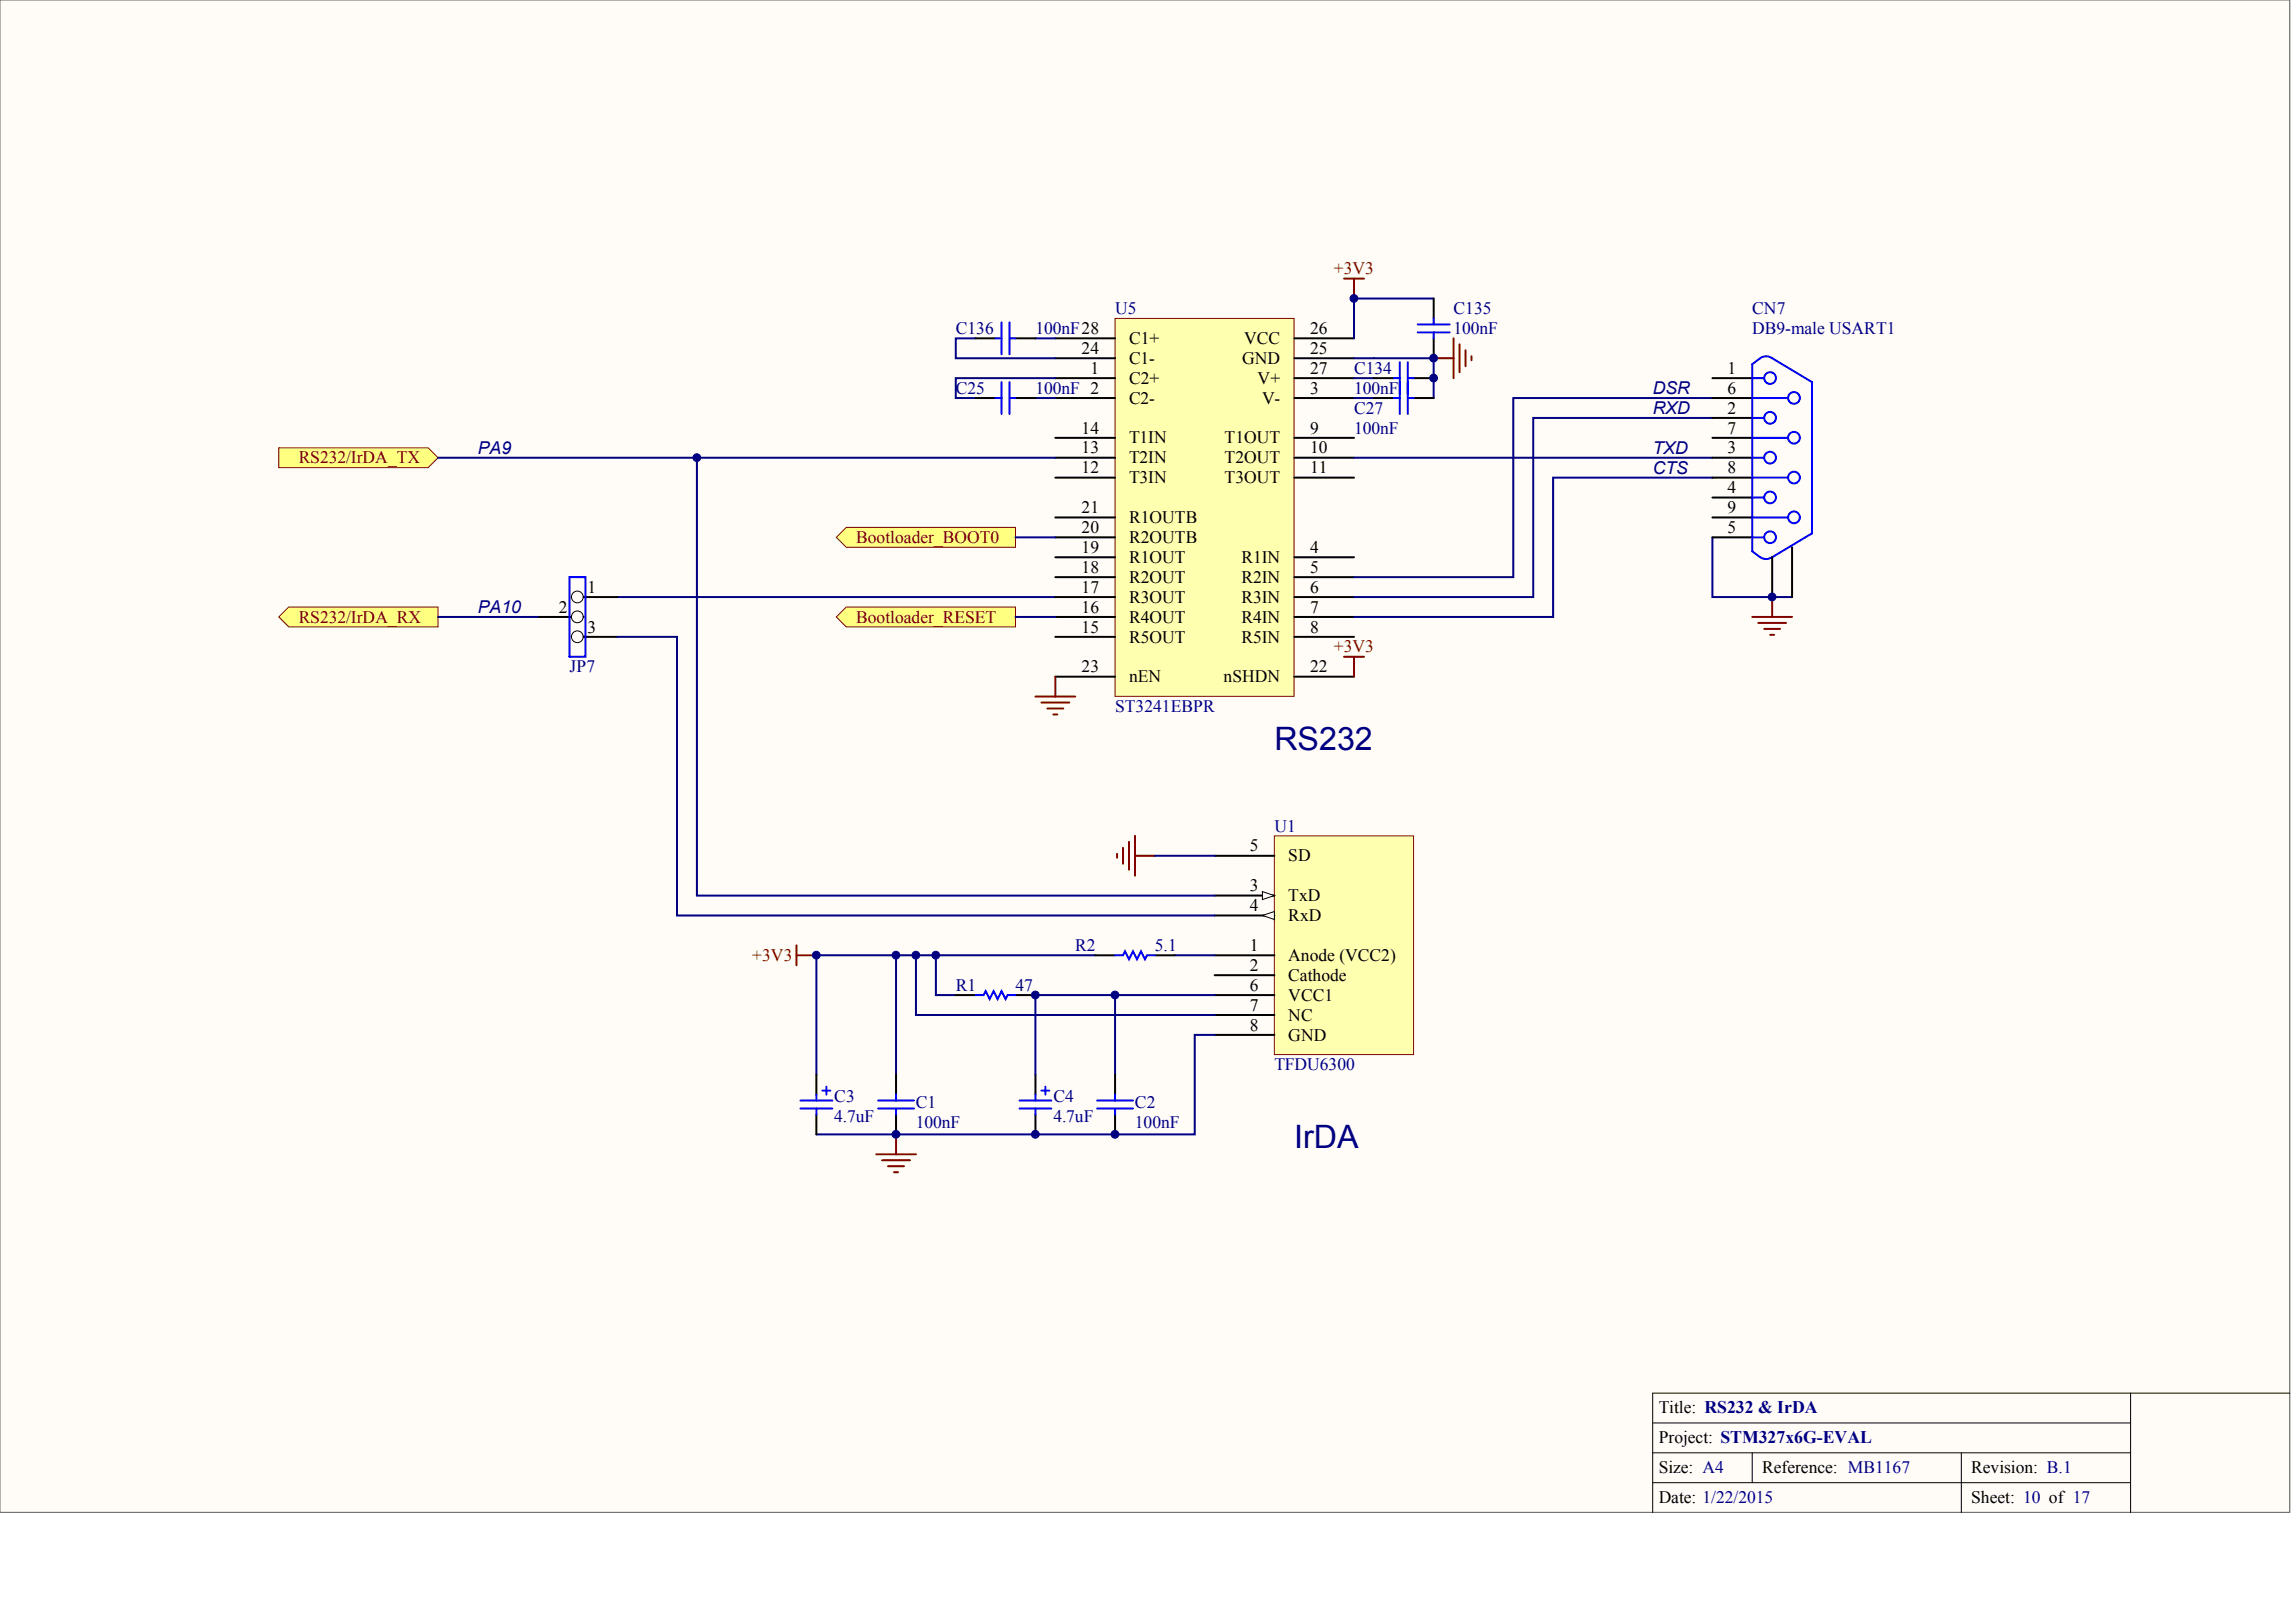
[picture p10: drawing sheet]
<svg xmlns="http://www.w3.org/2000/svg" width="840mm" height="594mm" viewBox="0 0 840 594" stroke-linecap="round" stroke-linejoin="round" font-family="sans-serif">
<defs><g id="words">
<g font-size="11.8" fill="#000080">
<text x="466.6" y="274.4">RS232</text>
<text x="473.9" y="420.1">IrDA</text>
</g>
<g font-size="6.5" fill="#000080">
<text x="605.2" y="144.3">DSR</text>
<text x="605.2" y="151.6">RXD</text>
<text x="175" y="166.1">PA9</text>
<text x="605.2" y="166.1">TXD</text>
<text x="605.2" y="173.4">CTS</text>
<text x="175" y="224.4">PA10</text>
</g>
<g font-size="6.4" fill="#800000">
<text x="488.4" y="100.4">+3V3</text>
<text x="109.4" y="169.6">RS232/IrDA_TX</text>
<text x="313.5" y="198.8">Bootloader_BOOT0</text>
<text x="109.4" y="227.9">RS232/IrDA_RX</text>
<text x="313.5" y="227.9">Bootloader_RESET</text>
<text x="488.4" y="238.8">+3V3</text>
<text x="275.5" y="351.7">+3V3</text>
</g>
<g font-size="6.4" fill="#000080">
<text x="408.3" y="115">U5</text>
<text x="532.2" y="115">C135</text>
<text x="641.6" y="115">CN7</text>
<text x="350" y="122.3">C136</text>
<text x="379.1" y="122.3">100nF28</text>
<text x="532.2" y="122.3">100nF</text>
<text x="641.6" y="122.3">DB9-male USART1</text>
<text x="495.8" y="136.8">C134</text>
<text x="350" y="144.1">C25</text>
<text x="379.1" y="144.1">100nF 2</text>
<text x="495.8" y="144.1">100nF</text>
<text x="495.8" y="151.4">C27</text>
<text x="495.8" y="158.7">100nF</text>
<text x="208.5" y="246.1">JP7</text>
<text x="408.3" y="260.7">ST3241EBPR</text>
<text x="466.6" y="304.4">U1</text>
<text x="393.7" y="348.1">R2</text>
<text x="422.9" y="348.1">5.1</text>
<text x="350" y="362.7">R1</text>
<text x="371.8" y="362.7">47</text>
<text x="466.6" y="391.8">TFDU6300</text>
<text x="305.5" y="403.5">C3</text>
<text x="335.4" y="405.6">C1</text>
<text x="385.7" y="403.5">C4</text>
<text x="415.6" y="405.6">C2</text>
<text x="305.5" y="410.7">4.7uF</text>
<text x="335.4" y="412.9">100nF</text>
<text x="385.7" y="410.7">4.7uF</text>
<text x="415.6" y="412.9">100nF</text>
</g>
<g font-size="6.4">
<text x="413.4" y="125.9">C1+</text>
<text x="455.5" y="125.9">VCC</text>
<text x="479.8" y="122.3">26</text>
<text x="396" y="129.6">24</text>
<text x="479.8" y="129.6">25</text>
<text x="399.3" y="136.8">1</text>
<text x="413.4" y="133.2">C1-</text>
<text x="454.8" y="133.2">GND</text>
<text x="479.8" y="136.8">27</text>
<text x="632.6" y="136.8">1</text>
<text x="413.4" y="140.5">C2+</text>
<text x="460.5" y="140.5">V+</text>
<text x="413.4" y="147.8">C2-</text>
<text x="462.1" y="147.8">V-</text>
<text x="479.8" y="144.1">3</text>
<text x="632.6" y="144.1">6</text>
<text x="632.6" y="151.4">2</text>
<text x="396" y="158.7">14</text>
<text x="479.8" y="158.7">9</text>
<text x="632.6" y="158.7">7</text>
<text x="396" y="166">13</text>
<text x="413.4" y="162.3">T1IN</text>
<text x="448.4" y="162.3">T1OUT</text>
<text x="479.8" y="166">10</text>
<text x="632.6" y="166">3</text>
<text x="396" y="173.3">12</text>
<text x="413.4" y="169.6">T2IN</text>
<text x="448.4" y="169.6">T2OUT</text>
<text x="479.8" y="173.3">11</text>
<text x="632.6" y="173.3">8</text>
<text x="413.4" y="176.9">T3IN</text>
<text x="448.4" y="176.9">T3OUT</text>
<text x="632.6" y="180.5">4</text>
<text x="396" y="187.8">21</text>
<text x="413.4" y="191.5">R1OUTB</text>
<text x="632.6" y="187.8">9</text>
<text x="396" y="195.1">20</text>
<text x="632.6" y="195.1">5</text>
<text x="396" y="202.4">19</text>
<text x="413.4" y="198.8">R2OUTB</text>
<text x="479.8" y="202.4">4</text>
<text x="396" y="209.7">18</text>
<text x="413.4" y="206">R1OUT</text>
<text x="454.6" y="206">R1IN</text>
<text x="479.8" y="209.7">5</text>
<text x="413.4" y="213.3">R2OUT</text>
<text x="454.6" y="213.3">R2IN</text>
<text x="215.1" y="217">1</text>
<text x="396" y="217">17</text>
<text x="413.4" y="220.6">R3OUT</text>
<text x="454.6" y="220.6">R3IN</text>
<text x="479.8" y="217">6</text>
<text x="204.6" y="224.3">2</text>
<text x="396" y="224.3">16</text>
<text x="413.4" y="227.9">R4OUT</text>
<text x="454.6" y="227.9">R4IN</text>
<text x="479.8" y="224.3">7</text>
<text x="215.1" y="231.5">3</text>
<text x="396" y="231.5">15</text>
<text x="479.8" y="231.5">8</text>
<text x="413.4" y="235.2">R5OUT</text>
<text x="454.6" y="235.2">R5IN</text>
<text x="396" y="246.1">23</text>
<text x="413.4" y="249.8">nEN</text>
<text x="448" y="249.8">nSHDN</text>
<text x="479.8" y="246.1">22</text>
<text x="457.6" y="311.7">5</text>
<text x="471.7" y="315.3">SD</text>
<text x="457.6" y="326.2">3</text>
<text x="471.7" y="329.9">TxD</text>
<text x="457.6" y="333.5">4</text>
<text x="471.7" y="337.2">RxD</text>
<text x="457.6" y="348.1">1</text>
<text x="471.7" y="351.7">Anode (VCC2)</text>
<text x="457.6" y="355.4">2</text>
<text x="471.7" y="359">Cathode</text>
<text x="457.6" y="362.7">6</text>
<text x="457.6" y="370">7</text>
<text x="471.7" y="366.3">VCC1</text>
<text x="457.6" y="377.2">8</text>
<text x="471.7" y="373.6">NC</text>
<text x="471.7" y="380.9">GND</text>
<text x="607.3" y="517.1">Title: RS232 &amp; IrDA</text>
<text x="607.3" y="528">Project: STM327x6G-EVAL</text>
<text x="607.3" y="539.1">Size: A4</text>
<text x="645.3" y="539.1">Reference: MB1167</text>
<text x="721.8" y="539.1">Revision: B.1</text>
<text x="607.3" y="550.2">Date: 1/22/2015</text>
<text x="721.8" y="550.2">Sheet: 10 of 17</text>
</g>
</g></defs>
<path d="M0 0h838.4v553.6h-838.4z" fill="#fffcf8" stroke="#696969" stroke-width=".37"/>
<path d="M780.1 509.9v43.7M838.5 509.9h-233.3v43.7M605.2 520.9h174.9M605.2 531.8h174.9M641.6 531.8v10.9M718.2 531.8v21.8M605.2 542.7h174.9" fill="none" stroke="#000" stroke-width=".37"/>
<path d="M226 218.5h160.4" fill="none" stroke="#000080" stroke-width=".73"/>
<g fill="#ffff80" stroke="#800000" stroke-width=".37">
<path d="M102.1 163.9h54.7l3.6 3.7-3.6 3.6h-54.7z" fill-rule="evenodd"/>
<path d="M102.1 225.8l3.6-3.6h54.7v7.3h-54.7z" fill-rule="evenodd"/>
</g>
<path d="M466.6 306h51v80h-51z" fill="#ffffb0" stroke="#800000" stroke-width=".37"/>
<path d="M444.8 313.2h21.8M444.8 327.8h21.8" fill="none" stroke="#000" stroke-width=".73"/>
<path d="M462.3 326.4l4.3 1.4-4.3 1.5z" fill="#fffcf8" stroke="#000" stroke-width=".37"/>
<path d="M444.8 335.1h21.8M444.8 349.7h21.8M444.8 357h21.8M444.8 378.8h21.8" fill="none" stroke="#000" stroke-width=".73"/>
<path d="M462.3 335.1l4.3-1.5v3z" fill="#fffcf8" stroke="#000" stroke-width=".37"/>
<path d="M209.3 233.1h16.7M444.8 364.2h21.8M444.8 371.5h21.8M298.9 393.4v7.3M379.1 393.4v7.3M298.9 407.9v7.3M379.1 407.9v7.3" fill="none" stroke="#000" stroke-width=".73"/>
<path d="M409 312.5v1.5M411.2 310.3v5.9M413.4 308.1v10.2M415.6 306v14.5M415.6 313.2h7.3M291.6 346v7.3M291.6 349.7h7.3M328.1 415.2v7.3M320.8 422.5h14.6M323 424.7h10.2M325.2 426.9h5.8M327.4 429.1h1.4" fill="none" stroke="#800000" stroke-width=".73"/>
<path d="M255.2 167.6v160.2h189.6M422.9 313.2h21.9M328.1 349.7v43.7M335.4 349.7v21.8h109.4M342.7 349.7v14.5h7.3M401 349.7h-102.1v43.7M430.2 349.7h14.6M408.3 364.2v29.2M444.8 378.8h-7.3v36.4h-138.6" fill="none" stroke="#000080" stroke-width=".73"/>
<path d="M301.1 399.2h2.9M302.6 397.7v3M381.3 399.2h2.9M382.8 397.7v3M293.1 402.8h11.7M293.1 405.8h11.7M298.9 400.7v2.1M298.9 405.8v2.1M373.3 402.8h11.7M373.3 405.8h11.7M379.1 400.7v2.1M379.1 405.8v2.1" fill="none" stroke="#00f" stroke-width=".73"/>
<circle cx="211.4" cy="233.1" r="2.15" fill="#fffcf8" stroke="#000" stroke-width=".37"/>
<path d="M196.9 225.8h16.7" fill="none" stroke="#000" stroke-width=".73"/>
<circle cx="211.4" cy="225.8" r="2.15" fill="#fffcf8" stroke="#000" stroke-width=".37"/>
<path d="M209.3 218.5h16.7" fill="none" stroke="#000" stroke-width=".73"/>
<circle cx="211.4" cy="218.5" r="2.15" fill="#fffcf8" stroke="#000" stroke-width=".37"/>
<path d="M208.5 211.3h5.9v29.1h-5.9z" fill="none" stroke="#00f" stroke-width=".73"/>
<path d="M160.4 225.8h36.5M226 233.1h21.9v102h196.9" fill="none" stroke="#000080" stroke-width=".73"/>
<path d="M408.3 116.6h65.5v138.3h-65.5z" fill="#ffffb0" stroke="#800000" stroke-width=".37"/>
<g fill="none" stroke="#000" stroke-width=".73">
<path d="M386.4 138.4h21.9M386.4 131.1h21.9M386.4 123.8h21.9M473.9 138.4h21.9M473.9 131.1h21.9M473.9 123.8h21.9M386.4 145.7h21.9M473.9 145.7h21.9M386.4 160.3h21.9M386.4 167.6h21.9M386.4 174.8h21.9M473.9 160.3h21.9"/>
<path d="M473.9 167.6h21.9M473.9 174.8h21.9M386.4 196.7h21.9M386.4 189.4h21.9M386.4 204h21.9M386.4 211.3h21.9M386.4 218.5h21.9M473.9 204h21.9M473.9 211.3h21.9M473.9 218.5h21.9M386.4 225.8h21.9M386.4 233.1h21.9"/>
<path d="M473.9 225.8h21.9M473.9 233.1h21.9M386.4 247.7h21.9M473.9 247.7h21.9"/>
</g>
<path d="M525 109.3h-29.2v14.5M357.3 123.8h-7.3v7.3h36.4M379.1 123.8h7.3M386.4 138.4h-36.4v7.3h7.3M495.8 131.1h29.2v14.6M495.8 138.4h7.3M379.1 145.7h7.3M495.8 145.7h7.3M627 153h-65.6v65.5h-65.6M495.8 167.6h131.2M627 174.8h-58.3v51h-72.9M627 196.7v21.8h29.2" fill="none" stroke="#000080" stroke-width=".73"/>
<g fill="none" stroke="#800000" stroke-width=".73">
<path d="M492.1 102h7.3M495.8 102v7.3M525 131.1h7.2M532.2 123.8v14.6M534.4 126v10.2M536.6 128.2v5.8M538.8 130.4v1.5M648.9 218.5v7.3M641.6 225.8h14.6M643.8 228h10.2M646 230.2h5.8M648.2 232.4h1.4"/>
<path d="M379.1 255h14.6M381.3 257.2h10.2M383.5 259.3h5.8M386.4 247.7v7.3M492.1 240.4h7.3M495.8 240.4v7.3M385.7 261.5h1.5"/>
</g>
<path d="M306.2 196.7l3.7-3.7h61.9v7.3h-61.9z" fill-rule="evenodd" fill="#ffff80" stroke="#800000" stroke-width=".37"/>
<path d="M371.8 196.7h14.6" fill="none" stroke="#000080" stroke-width=".73"/>
<path d="M306.2 225.8l3.7-3.6h61.9v7.3h-61.9z" fill-rule="evenodd" fill="#ffff80" stroke="#800000" stroke-width=".37"/>
<path d="M627 145.7h-72.9v65.6h-58.3M160.4 167.6h226M371.8 225.8h14.6M444.8 364.2h-65.7v29.2" fill="none" stroke="#000080" stroke-width=".73"/>
<g fill="none" stroke="#000" stroke-width=".73">
<path d="M525 109.3v7.3M357.3 123.8h7.3M371.8 123.8h7.3M503.1 138.4h7.3M517.7 138.4h7.3M525 123.8v7.3M627 138.4h14.6M357.3 145.7h7.3M371.8 145.7h7.3M503.1 145.7h7.3M517.7 145.7h7.3M627 145.7h14.6"/>
<path d="M627 153h14.6M627 160.3h14.6M627 167.6h14.6M627 174.8h14.6M627 182.1h14.6M627 189.4h14.6M627 196.7h14.6M648.9 204v14.5M656.2 200.3v18.2M401 349.7h7.3M422.9 349.7h7.3M350 364.2h7.3"/>
<path d="M371.8 364.2h7.3M328.1 393.4v7.3M408.3 393.4v7.3M328.1 407.9v7.3M408.3 407.9v7.3"/>
</g>
<g fill="none" stroke="#00f" stroke-width=".73">
<path d="M366.7 118v11.7M369.7 118v11.7M519.1 118.7h11.7M525 116.6v2.1M364.6 123.8h2.1M366.7 139.9v11.6M369.7 139.9v11.6M369.7 123.8h2.1M510.4 138.4h2.2M512.6 132.6v18.9M515.5 132.6v18.9M515.5 138.4h2.2"/>
<path d="M519.1 121.7h11.7M525 121.7v2.1M641.6 138.4h4.4M648.9 131.2l-1.2-.7h-2l-1.2 .6-2.9 2.2v68.5l2.9 2.2 1.2 .5h2l1.1-.6M648.9 131.1l14.6 8.8v55.3l-14.6 8.8M364.6 145.7h2.1M369.7 145.7h2.1M510.4 145.7h2.2M515.5 145.7h2.2M641.6 145.7h13.1M641.6 153h4.4M641.6 174.8h13.1"/>
<path d="M641.6 167.6h4.4M641.6 160.3h13.1M641.6 196.7h4.4M641.6 189.4h13.1M641.6 182.1h4.4M408.3 349.7h2.9l.7-1.5 1.5 2.9 1.5-2.9 1.4 2.9 1.5-2.9 1.4 2.9 .8-1.4h2.9M357.3 364.2h2.9l.7-1.4 1.5 2.9 1.4-2.9 1.5 2.9 1.4-2.9 1.5 2.9 .7-1.5h2.9M321.5 405.8h13.2M321.5 402.8h13.2M328.1 400.7v2.1M328.1 405.8v2.1M401.7 405.8h13.2"/>
<path d="M401.7 402.8h13.2M408.3 400.7v2.1M408.3 405.8v2.1"/>
<circle cx="648.1" cy="138.4" r="2.15"/>
<circle cx="648.1" cy="152.9" r="2.15"/>
<circle cx="656.9" cy="145.7" r="2.15"/>
<circle cx="648.1" cy="167.5" r="2.15"/>
<circle cx="656.9" cy="174.8" r="2.15"/>
<circle cx="656.9" cy="160.2" r="2.15"/>
<circle cx="648.1" cy="196.7" r="2.15"/>
<circle cx="648.1" cy="182.1" r="2.15"/>
<circle cx="656.9" cy="189.4" r="2.15"/>
</g>
<g fill="#000080" stroke="#000080" stroke-width=".37">
<circle cx="255.2" cy="167.5" r="1.42"/>
<circle cx="298.9" cy="349.6" r="1.42"/>
<circle cx="328.1" cy="415.2" r="1.42"/>
<circle cx="328.1" cy="349.6" r="1.42"/>
<circle cx="335.4" cy="349.6" r="1.42"/>
<circle cx="342.6" cy="349.6" r="1.42"/>
<circle cx="379.1" cy="415.2" r="1.42"/>
<circle cx="379.1" cy="364.2" r="1.42"/>
<circle cx="408.3" cy="415.2" r="1.42"/>
<circle cx="408.3" cy="364.2" r="1.42"/>
<circle cx="495.8" cy="109.2" r="1.42"/>
<circle cx="524.9" cy="138.4" r="1.42"/>
<circle cx="524.9" cy="131.1" r="1.42"/>
<circle cx="648.9" cy="218.5" r="1.42"/>
</g>
<use href="#words"/>
</svg>
